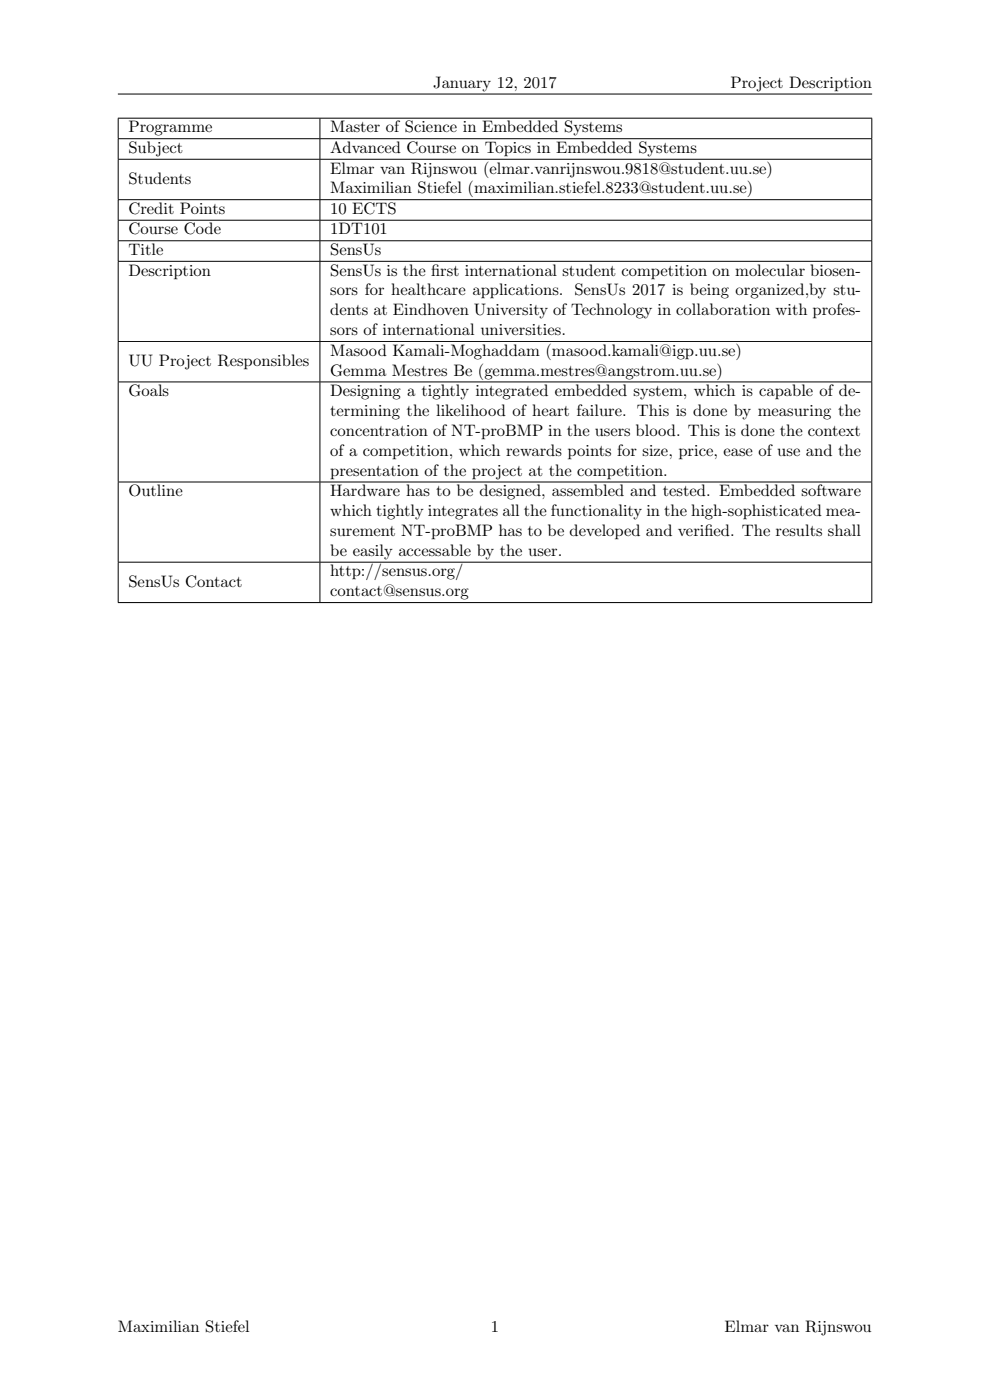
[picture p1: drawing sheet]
<svg xmlns="http://www.w3.org/2000/svg" width="210mm" height="297mm" viewBox="0 0 210 297" stroke-linecap="round" stroke-linejoin="round" font-family="sans-serif">
<defs><g id="words">
<g font-size="3.5">
<text x="91.9" y="18.6">January 12, 2017</text>
<text x="155" y="18.6">Project Description</text>
<text x="27.2" y="28.1">Programme</text>
<text x="70" y="28.1">Master of Science in Embedded Systems</text>
<text x="27.2" y="32.5">Subject</text>
<text x="70" y="32.5">Advanced Course on Topics in Embedded Systems</text>
<text x="27.2" y="39">Students</text>
<text x="70" y="36.8">Elmar van Rijnswou (elmar.vanrijnswou.9818@student.uu.se)</text>
<text x="70" y="41">Maximilian Stiefel (maximilian.stiefel.8233@student.uu.se)</text>
<text x="27.2" y="45.4">Credit Points</text>
<text x="70" y="45.4">10 ECTS</text>
<text x="27.2" y="49.7">Course Code</text>
<text x="70" y="49.7">1DT101</text>
<text x="27.2" y="54.1">Title</text>
<text x="27.2" y="58.5">Description</text>
<text x="70" y="54.1">SensUs</text>
<text x="70" y="58.5">SensUs is the f</text>
<text x="91.4" y="58.5">irst international student competition on molecular biosen-</text>
<text x="70" y="62.7">sors for healthcare applications. SensUs 2017 is being organized,by stu-</text>
<text x="70" y="66.9">dents at Eindhoven University of Technology in collaboration with profes-</text>
<text x="70" y="71.1">sors of international universities.</text>
<text x="27.2" y="77.6">UU Project Responsibles</text>
<text x="70" y="75.5">Masood Kamali-Moghaddam (masood.kamali@igp.uu.se)</text>
<text x="70" y="79.7">Gemma Mestres Be (gemma.mestres@angstrom.uu.se)</text>
<text x="27.2" y="84">Goals</text>
<text x="70" y="84">Designing a tightly integrated embedded system, which is capable of de-</text>
<text x="70" y="88.3">termining the likelihood of heart failure. This is done by measuring the</text>
<text x="70" y="92.5">concentration of NT-proBMP in the users blood. This is done the context</text>
<text x="70" y="96.7">of a competition, which rewards points for size, price, ease of use and the</text>
<text x="70" y="100.9">presentation of the project at the competition.</text>
<text x="27.2" y="105.3">Outline</text>
<text x="70" y="105.3">Hardware has to be designed, assembled and tested. Embedded software</text>
<text x="70" y="109.5">which tightly integrates all the functionality in the high-sophisticated mea-</text>
<text x="70" y="113.7">surement NT-proBMP has to be developed and verif</text>
<text x="149.4" y="113.7">ied. The results shall</text>
<text x="70" y="117.9">be easily accessable by the user.</text>
<text x="27.2" y="124.4">SensUs Contact</text>
<text x="70" y="122.3">http://sensus.org/</text>
<text x="70" y="126.5">contact@sensus.org</text>
<text x="25" y="282.5">Maximilian Stiefel</text>
<text x="104.1" y="282.5">1</text>
<text x="153.7" y="282.5">Elmar van Rijnswou</text>
</g>
</g></defs>
<g fill="none" stroke="#000" stroke-width=".21">
<path d="M25 20h160M25 25.1h160M25 29.4h160M25 33.8h160M25.1 25.1v4.3M25.1 29.5v4.2M25.1 33.9v8.4M67.9 25.1v4.3M67.9 29.5v4.2M67.9 33.9v8.4M184.9 25.1v4.3M184.9 29.5v4.2"/>
<path d="M184.9 33.9v8.4M25 42.4h160M25 46.7h160M25 51.1h160M25 55.4h160M25.1 42.4v4.2M25.1 46.8v4.2M25.1 51.1v4.3M25.1 55.5v16.9M67.9 42.4v4.2M67.9 46.8v4.2M67.9 51.1v4.3"/>
<path d="M67.9 55.5v16.9M184.9 42.4v4.2M184.9 46.8v4.2M184.9 51.1v4.3M184.9 55.5v16.9M25 72.4h160M25.1 72.5v8.5M67.9 72.5v8.5M184.9 72.5v8.5M25 81h160M25.1 81.1v21.1M67.9 81.1v21.1"/>
<path d="M184.9 81.1v21.1M25 102.3h160M25 119.3h160M25.1 102.3v16.9M25.1 119.3v8.5M67.9 102.3v16.9M67.9 119.3v8.5M184.9 102.3v16.9M184.9 119.3v8.5M25 127.8h160"/>
</g>
<use href="#words"/>
</svg>
